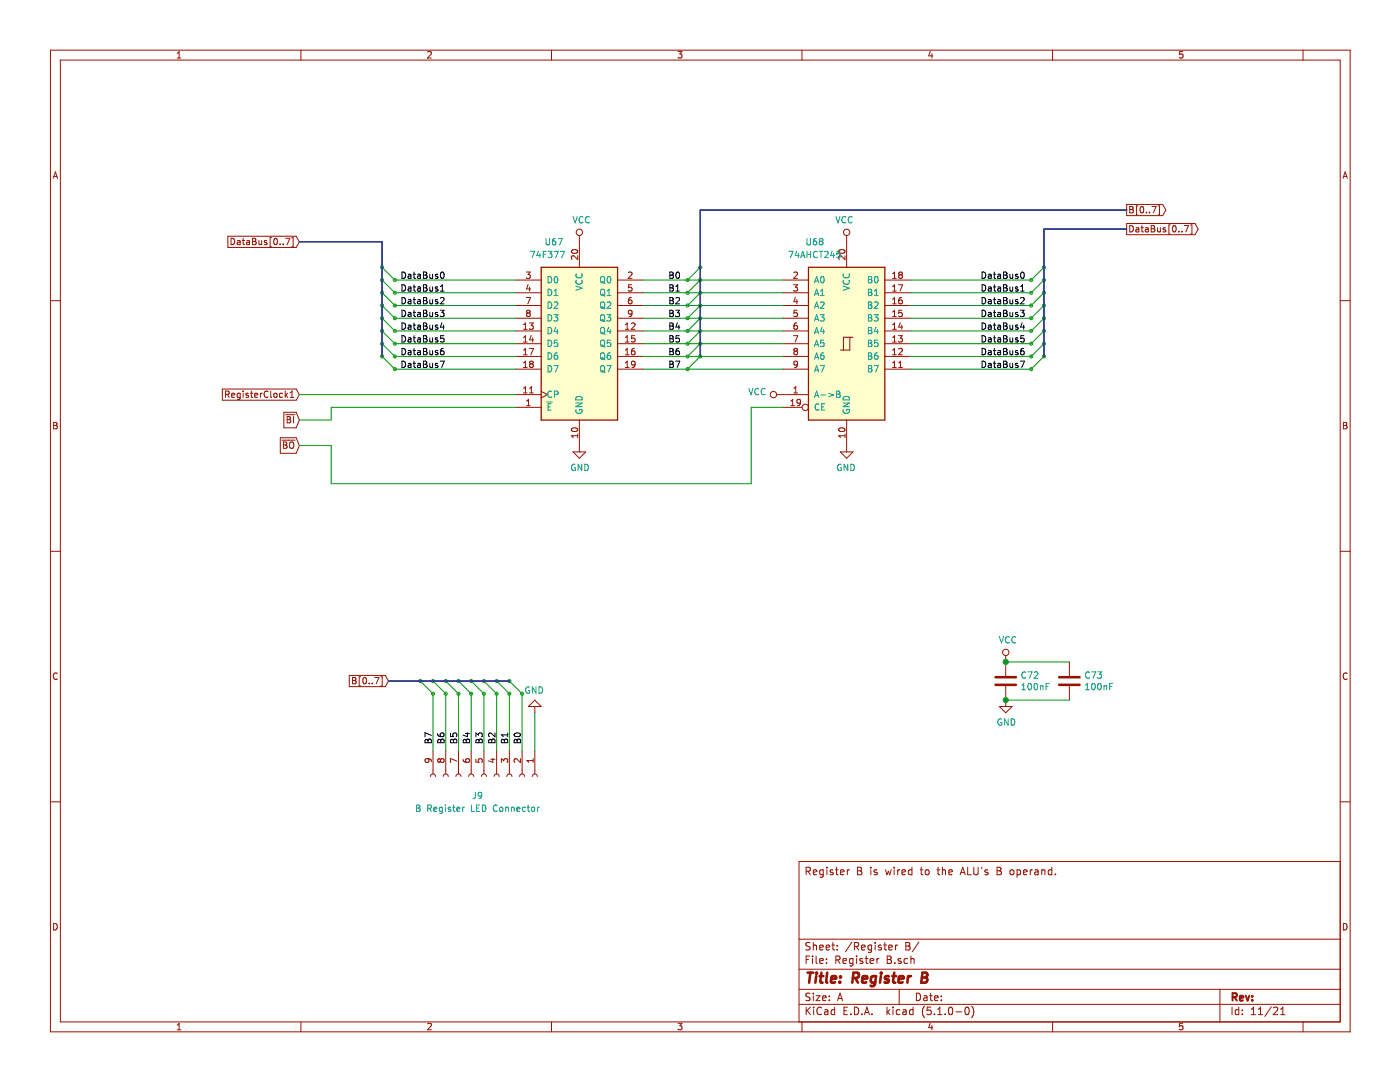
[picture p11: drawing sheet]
<svg xmlns="http://www.w3.org/2000/svg" width="279mm" height="216mm" viewBox="0 0 279 216" stroke-linecap="round" stroke-linejoin="round" font-family="sans-serif">
<g fill="none" stroke="#009300" stroke-width=".2">
<path d="M76.3 55.9l2.5 2.5h24.1M76.3 58.4l2.5 2.6h24.1M76.3 53.3l2.5 2.6h24.1M128.3 58.4h28M128.3 55.9h28M139.8 58.4l-2.6 2.6M139.8 53.3l-2.6 2.6M139.8 55.9l-2.6 2.5M208.3 55.9l-2.5 2.5h-24.1M208.3 58.4l-2.5 2.6h-24.1M208.3 53.3l-2.5 2.6h-24.1M59.7 78.7h43.2"/>
<path d="M76.3 61l2.5 2.5h24.1M76.3 63.5l2.5 2.5h24.1M76.3 66l2.5 2.6h24.1M76.3 68.6l2.5 2.5h24.1M76.3 71.1l2.5 2.6h24.1M128.3 73.7h28M128.3 71.1h28M128.3 68.6h28M128.3 66h28M128.3 63.5h28M128.3 61h28M139.8 61l-2.6 2.5"/>
<path d="M139.8 63.5l-2.6 2.5M139.8 66l-2.6 2.6M139.8 68.6l-2.6 2.5M139.8 71.1l-2.6 2.6M208.3 61l-2.5 2.5h-24.1M208.3 63.5l-2.5 2.5h-24.1M208.3 66l-2.5 2.6h-24.1M208.3 68.6l-2.5 2.5h-24.1M208.3 71.1l-2.5 2.6h-24.1M102.9 81.3h-36.8v2.5h-6.4M156.3 81.3h-6.4v15.2h-83.8v-7.6h-6.4M83.9 135.9l2.5 2.5v11.5"/>
<path d="M86.4 135.9l2.6 2.5v11.5M89 135.9l2.5 2.5v11.5M91.5 135.9l2.5 2.5v11.5M94 135.9l2.6 2.5v11.5M96.6 135.9l2.5 2.5v11.5M99.1 135.9l2.6 2.5v11.5M101.7 135.9l2.5 2.5v11.5M200.7 132.1h12.7M200.7 139.7h12.7M106.7 142.2v7.7"/>
<circle cx="76.3" cy="58.4" r=".3"/>
<circle cx="76.3" cy="55.9" r=".3"/>
<circle cx="76.3" cy="53.3" r=".3"/>
<circle cx="78.8" cy="55.9" r=".3"/>
<circle cx="78.8" cy="58.4" r=".3"/>
<circle cx="137.2" cy="58.4" r=".3"/>
<circle cx="137.2" cy="55.9" r=".3"/>
<circle cx="139.8" cy="58.4" r=".3"/>
<circle cx="139.8" cy="53.3" r=".3"/>
<circle cx="139.8" cy="55.9" r=".3"/>
<circle cx="205.8" cy="58.4" r=".3"/>
<circle cx="205.8" cy="55.9" r=".3"/>
<circle cx="208.3" cy="53.3" r=".3"/>
<circle cx="208.3" cy="55.9" r=".3"/>
<circle cx="208.3" cy="58.4" r=".3"/>
<circle cx="76.3" cy="61" r=".3"/>
<circle cx="76.3" cy="68.6" r=".3"/>
<circle cx="76.3" cy="71.1" r=".3"/>
<circle cx="76.3" cy="63.5" r=".3"/>
<circle cx="76.3" cy="66" r=".3"/>
<circle cx="78.8" cy="61" r=".3"/>
<circle cx="78.8" cy="73.7" r=".3"/>
<circle cx="78.8" cy="63.5" r=".3"/>
<circle cx="78.8" cy="68.6" r=".3"/>
<circle cx="78.8" cy="71.1" r=".3"/>
<circle cx="78.8" cy="66" r=".3"/>
<circle cx="137.2" cy="73.7" r=".3"/>
<circle cx="137.2" cy="71.1" r=".3"/>
<circle cx="137.2" cy="61" r=".3"/>
<circle cx="137.2" cy="63.5" r=".3"/>
<circle cx="137.2" cy="68.6" r=".3"/>
<circle cx="137.2" cy="66" r=".3"/>
<circle cx="139.8" cy="61" r=".3"/>
<circle cx="139.8" cy="63.5" r=".3"/>
<circle cx="139.8" cy="71.1" r=".3"/>
<circle cx="139.8" cy="68.6" r=".3"/>
<circle cx="139.8" cy="66" r=".3"/>
<circle cx="205.8" cy="73.7" r=".3"/>
<circle cx="205.8" cy="68.6" r=".3"/>
<circle cx="205.8" cy="61" r=".3"/>
<circle cx="205.8" cy="63.5" r=".3"/>
<circle cx="205.8" cy="66" r=".3"/>
<circle cx="205.8" cy="71.1" r=".3"/>
<circle cx="208.3" cy="61" r=".3"/>
<circle cx="208.3" cy="66" r=".3"/>
<circle cx="208.3" cy="71.1" r=".3"/>
<circle cx="208.3" cy="63.5" r=".3"/>
<circle cx="208.3" cy="68.6" r=".3"/>
<circle cx="83.9" cy="135.9" r=".3"/>
<circle cx="86.4" cy="135.9" r=".3"/>
<circle cx="86.4" cy="138.4" r=".3"/>
<circle cx="89" cy="135.9" r=".3"/>
<circle cx="89" cy="138.4" r=".3"/>
<circle cx="91.5" cy="138.4" r=".3"/>
<circle cx="91.5" cy="135.9" r=".3"/>
<circle cx="94" cy="135.9" r=".3"/>
<circle cx="94" cy="138.4" r=".3"/>
<circle cx="96.6" cy="135.9" r=".3"/>
<circle cx="96.6" cy="138.4" r=".3"/>
<circle cx="99.1" cy="135.9" r=".3"/>
<circle cx="99.1" cy="138.4" r=".3"/>
<circle cx="101.7" cy="135.9" r=".3"/>
<circle cx="101.7" cy="138.4" r=".3"/>
<circle cx="104.2" cy="138.4" r=".3"/>
</g>
<g fill="none" stroke="#981200" stroke-width=".2">
<path d="M10.1 10h259.3v195.9h-259.3zM12 12h255.5v191.9h-255.5zM35.4 11.6h.7M35.4 10.6l.3-.3v1.3M60.1 10v2M85.3 10.4l.6-.1 .2 .3-.8 1h.8M110.1 10v2M135.3 10.3h.8l-.4 .5 .3 .1v.6l-.1 .1-.6-.1M160.1 10v2M185.7 10.2l-.4 1h.9M186 10.7v.9M210.1 10v2"/>
<path d="M236 10.3h-.6v.6l.2-.1h.4v.7l-.1 .1-.5-.1M260.1 10v2M10.6 35.6l.5-1.3 .4 1.3M10.7 35.2h.7M268 35.6l.5-1.3 .4 1.3M268.1 35.2h.7M10.1 60h1.9M45.5 47.1h13.6l.6 1.2-.6 1.1h-13.6zM46.1 47.5a.64 .64 0 0 1 .7 .7 .64 .64 0 0 1-.7 .6zM47.4 48h.5v.8M47.9 48.3h-.4l-.2 .2 .1 .3h.5M48.3 48h.5"/>
<path d="M48.5 47.5v1.1l.3 .2M49.3 48h.4l.1 .8M49.8 48.3h-.4l-.2 .2 .1 .3h.5M50.4 47.5l.6 .2 .1 .2-.3 .3 .3 .2-.1 .4h-.6zM50.4 48.2h.4M51.7 48v.8l.5-.1M52.2 48v.8M53.2 48h-.3l-.1 .2v.1l.4 .2v.3h-.4M54.2 47.4h-.3v1.9h.3M54.8 47.7l.1-.2a.69 .69 0 0 1 .5 .7 .69 .69 0 0 1-.5 .6l-.3-.5zM55.9 48.7v.1M56.5 48.7v.1"/>
<path d="M57 47.5h.8l-.5 1.3M58.2 47.4h.3v1.9h-.3M102.9 58.4h5.1M102.9 55.9h5.1M105 59.4h.9l-.6 1.2M105 54.3h.8l-.4 .5 .3 .1 .1 .4-.2 .2-.6-.1M105.4 56.8l-.3 .9h.8M105.7 57.3v.8M114.2 49.9a.61 .61 0 0 1 .7-.2 .61 .61 0 0 1 .3 .7 .76 .76 0 0 1-1.2-.3zM115.3 51v.8l-.9-.8-.4 .3 .2 .5M115.6 47v6.3M123.2 58.4h5.1"/>
<path d="M123.2 55.9h5.1M125.4 54.4l.5-.1 .2 .3-.7 .9h.7M126 59.4h-.2a.79 .79 0 0 0-.1 1.2h.3l.1-.5-.2-.3h-.2l-.3 .3M126.1 56.8h-.6l-.1 .6 .5-.1 .2 .3v.3l-.2 .2-.5-.1M156.3 58.4h5M156.3 55.9h5M158.4 56.8h.8l-.5 .5 .4 .1 .1 .5-.3 .2-.5-.1M158.4 54.4l.5-.1 .3 .3-.8 .9h.8M158.7 59.3l-.3 .9h.8M159 59.8v.8M167.5 49.9a.61 .61 0 0 1 .7-.2 .61 .61 0 0 1 .4 .7 .76 .76 0 0 1-1.2-.3zM168.6 51v.8l-.9-.8-.3 .3 .1 .5"/>
<path d="M169 47v6.3M176.6 58.4h5.1M176.6 55.9h5.1M178.1 54.6l.4-.3v1.2M178.1 57.2l.4-.4v1.3M178.1 59.7l.4-.3v1.2M178.1 58.1h.8M178.1 55.5h.8M179.3 56.8h.8l-.5 1.3M179.6 54.8l-.2-.2 .2-.3h.2l.3 .2-.3 .3M179.6 54.8l-.2 .3v.3l.2 .1h.4l.1-.2v-.2l-.3-.3M179.6 54.8h.2"/>
<path d="M180 59.4l-.5 .1-.1 .4v.6l.6 .1 .1-.2-.1-.5-.4-.1-.2 .3M224.8 40.8h7.2l.7 1.1-.7 1.1h-7.2zM224.8 44.6h13.7l.6 1.1-.6 1.1h-13.7zM225.5 41.2h.4l.2 .3-.2 .3 .3 .2-.1 .4-.6 .1zM225.5 45a.64 .64 0 0 1 .7 .6 .64 .64 0 0 1-.7 .7zM225.5 41.8h.4M226.7 45.5h.5l.1 .8M227.1 41.1h-.3v1.8h.3M227.3 45.7l-.4 .1-.2 .2v.2h.6M227.6 41.3l.2-.1a.67 .67 0 0 1 .5 .6 .67 .67 0 0 1-.5 .7l-.3-.5zM227.7 45.4h.5M227.9 45v1.1l.3 .2"/>
<path d="M228.6 45.5h.5l.1 .8M228.8 42.3v.2M229.2 45.7l-.5 .1-.1 .2v.2h.6M229.4 42.3v.2M229.7 45h.5l.2 .3-.2 .3 .3 .2-.2 .5h-.6zM229.7 45.6h.5M229.9 41.2h.8l-.5 1.3M231 45.4l.1 .8h.5M231.1 41.1h.3v1.8h-.3M231.6 45.4v.9M232.6 45.5l-.3-.1-.2 .2 .1 .2 .4 .1v.3h-.5M233.6 44.9h-.3v1.8h.3"/>
<path d="M234.2 45.1l.1-.1a.67 .67 0 0 1 .4 .6 .67 .67 0 0 1-.4 .7 .83 .83 0 0 1-.1-1.2zM235.3 46.2v.1M235.9 46.2v.1M236.4 45h.8l-.5 1.3M237.6 44.9h.3v1.8h-.3M267.5 60h1.9M44.4 77.6h14.7l.6 1.1-.6 1.2h-14.7zM45 78.7l.6-.1 .2-.1-.1-.3-.7-.2v1.3M45.3 78.7l.5 .6M46.2 78.9l.6-.1v-.3h-.4l-.2 .1 .1 .6h.5M47.9 78.5v1l-.2 .2h-.3M47.9 78.5h-.3l-.3 .2 .1 .5h.5"/>
<path d="M48.5 78v.2M48.5 78.5v.8M49.6 78.5h-.3l-.2 .1v.2l.5 .1v.3h-.5M50 78.5h.5M50.2 78v1.1l.3 .2M50.8 78.9l.6-.1v-.3h-.4l-.2 .1 .1 .6h.5M52 78.5v.8M52.3 78.5l-.3 .2M53.5 78.2a.56 .56 0 0 0-.7 0 .56 .56 0 0 0 0 .8l.3 .3 .4-.1M54 78v1.1l.2 .2M54.7 78.6l.2-.1 .4 .1v.5l-.1 .1h-.5zM56.4 78.5h-.4l-.2 .2 .1 .5h.5"/>
<path d="M56.9 78v1.3M57.1 78.8l.3 .5M57.4 78.5l-.5 .4M57.9 79.3h.7M57.9 78.4l.4-.4v1.3M102.9 78.7h5.1M102.9 73.7h5.1M102.9 71.1h5.1M102.9 68.6h5.1M102.9 66h5.1M102.9 63.5h5.1M102.9 61h5.1"/>
<path d="M104.5 78.4h.7M104.5 73.3h.7M104.5 70.8h.7M104.5 68.2h.7M104.5 65.7h.7M104.5 64.8l.4-.4v1.3M104.5 67.3l.4-.3v1.2M104.5 69.9l.4-.4v1.3M104.5 72.4l.4-.3v1.2M104.5 77.5l.4-.4v1.3M105.3 62.5l-.2 .2v.2l.2 .3 .4-.1 .1-.2v-.2l-.2-.2M105.3 62.5l-.2-.3 .2-.3h.3l.2 .3-.2 .3"/>
<path d="M105.3 62.5h.3M105.6 69.5h.9l-.6 1.3M105.6 64.4h.8l-.4 .5 .4 .1v.5l-.2 .2-.6-.1M105.7 78.4h.7M105.7 77.5l.4-.4v1.3M105.9 72.6l-.2 .2v.4l.2 .1h.4l.1-.2v-.3l-.2-.2M105.9 72.6l-.2-.2 .2-.3h.3l.2 .2-.2 .3M105.9 72.6h.3M106 66.9l-.3 .9h.8M106.3 67.4v.8M108 78.1l1.3 .6-1.3 .7M123.2 73.7h5.1"/>
<path d="M123.2 71.1h5.1M123.2 68.6h5.1M123.2 66h5.1M123.2 63.5h5.1M123.2 61h5.1M124.8 73.3h.7M124.8 70.8h.7M124.8 68.2h.7M124.8 65.7h.7M124.8 64.8l.4-.4v1.3M124.8 67.3l.4-.3v1.2M124.8 69.9l.4-.4v1.3"/>
<path d="M124.8 72.4l.4-.3v1.2M126 64.6l.5-.2 .3 .4-.8 .9h.8M126.1 62.5l-.2 .2-.4-.1-.1-.1 .1-.5 .4-.1 .2 .3-.1 .8-.5 .2M126.6 69.5l-.4 .1-.2 .5 .1 .6h.5l.2-.1-.2-.5-.3-.1-.3 .3M126.7 67h-.6l-.1 .6 .5-.1 .3 .2v.3l-.3 .2-.5-.1M126.8 72.6l-.3 .2h-.4l-.1-.2 .1-.5h.4l.2 .1a.84 .84 0 0 1-.3 1.1h-.3M155 78.7h6.3M156.3 73.7h5M156.3 71.1h5M156.3 68.6h5M156.3 66h5M156.3 63.5h5"/>
<path d="M156.3 61h5M158.4 67h.8l-.5 1.2M158.4 78.4h.8M158.4 77.5l.4-.4v1.3M158.7 70.1l-.3 .2v.3l.3 .2 .3-.1 .2-.1v-.3l-.3-.2M158.7 70.1l-.3-.3 .3-.3h.2l.3 .3-.3 .3M158.7 70.1h.2M159 64.4h-.2a.79 .79 0 0 0-.1 1.3h.3l.2-.5-.3-.3h-.2l-.3 .3M159.1 61.9h-.6l-.1 .6 .5-.1 .3 .2v.3l-.3 .3-.5-.2M159.2 72.6l-.3 .2h-.3l-.2-.2 .1-.4 .4-.1 .3 .2-.2 .9-.4 .1M169.6 67.3v2.5h-1.9M170.2 67.3h-1.9v2.5"/>
<path d="M176.6 73.7h5.1M176.6 71.1h5.1M176.6 68.6h5.1M176.6 66h5.1M176.6 63.5h5.1M176.6 61h5.1M178.1 73.3h.8M178.1 62.3l.4-.4v1.3M178.1 64.8l.4-.4v1.3M178.1 67.3l.4-.3v1.2M178.1 69.9l.4-.4v1.3M178.1 72.4l.4-.3v1.2"/>
<path d="M178.1 70.8h.8M178.1 68.2h.8M178.1 65.7h.8M178.1 63.2h.8M178.1 60.6h.8M179.3 67h.8l-.4 .5 .3 .1 .1 .4-.3 .2-.5-.1M179.4 73.3h.7M179.4 72.4l.3-.3v1.2M179.4 69.6l.4-.1 .3 .4-.8 .9h.8M179.7 64.4l-.3 .9h.7M180 64.9v.8M180 61.9h-.6v.6l.4-.1 .3 .2v.3l-.3 .3-.4-.2"/>
<path d="M10.7 84.3h.4l.3 .2-.3 .4 .3 .2-.2 .5h-.5zM10.7 84.9h.4M55.9 87.4h3.2l.6 1.5-.6 1.5h-3.2zM56.3 87.8h2.6M56.6 88.2l.6 .1v.2l-.2 .3 .3 .2-.1 .4-.6 .1zM56.6 88.8h.4M56.6 82.3h2.5l.6 1.5-.6 1.6h-2.5zM57 82.8h1.9M57.3 83.1h.4l.3 .3-.3 .3 .3 .2-.2 .5h-.5zM57.3 83.7h.4M57.8 88.4l.3-.2a.44 .44 0 0 1 .5 .4v.7l-.5 .2-.3-.2zM58.6 83.1v1.3"/>
<path d="M102.9 81.3h5.1M105.1 80.9h.7M105.1 80l.4-.3v1.2M114.2 85.5a.61 .61 0 0 1 .7-.2 .61 .61 0 0 1 .3 .6 .76 .76 0 0 1-1.2-.2zM114.4 90.2h2.5l-1.3 1.2zM115.3 86.9h-1.3l.4 .4M115.3 86.6v.7M115.6 83.8v6.4M156.3 81.3h3.8M157.8 80l.4-.3v1.2M157.8 80.9h.8M159.8 80.2l-.3 .3-.3-.1-.2-.2 .2-.4 .3-.1 .2 .1a.84 .84 0 0 1-.3 1.1h-.2"/>
<path d="M167.5 85.5a.61 .61 0 0 1 .7-.2 .61 .61 0 0 1 .4 .6 .76 .76 0 0 1-1.2-.2zM167.7 90.2h2.5l-1.2 1.2zM168.6 86.6v.7M168.6 86.9h-1.2l.3 .4M169 83.8v6.4M268.1 84.3h.4l.3 .2-.3 .4 .3 .2-.2 .5h-.5zM268.1 84.9h.4M10.1 110h1.9M267.5 110h1.9M11.4 134.4a.62 .62 0 0 0-.8 .4 .62 .62 0 0 0 .6 .8l.2-.1M69.7 134.8h7.2l.6 1.1-.6 1.1h-7.2zM70.4 135.2l.6 .1v.2l-.2 .3 .3 .2-.1 .4h-.6z"/>
<path d="M70.4 135.8h.4M72 135.1h-.3v1.8h.3M72.6 135.3l.1-.1a.69 .69 0 0 1 .4 .6 .69 .69 0 0 1-.4 .6 .83 .83 0 0 1-.1-1.1zM73.7 136.3v.1M74.3 136.3v.1M74.8 135.2h.8l-.5 1.2M76 135.1h.3v1.8h-.3M200.7 130.8v4.1M200.7 136.9v4.1M213.4 132.1v2.8M213.4 136.9v2.8M268.8 134.4a.62 .62 0 0 0-.8 .4 .62 .62 0 0 0 .6 .8l.2-.1"/>
<path d="M10.1 160h1.9M85.4 151.4l.2 .2v.4l-.2 .1-.5-.1-.1-.4 .3-.2 .9 .2 .1 .4M85.9 154.9a.51 .51 0 0 1 .5-.5 .51 .51 0 0 1 .5 .5M86.4 149.9v4.5M87.9 151.6l-.2-.2-.3 .2v.3l.2 .2 .3-.2M87.9 151.6l.2-.2h.3l.2 .2v.4l-.2 .1h-.3l-.2-.2M87.9 151.6v.3M88.4 154.9a.51 .51 0 0 1 .6-.5 .51 .51 0 0 1 .5 .5M89 149.9v4.5M91 154.9a.51 .51 0 0 1 .5-.5 .51 .51 0 0 1 .5 .5M91.2 151.9l-1.3-.6v.9M91.5 149.9v4.5"/>
<path d="M92.4 151.5l.2 .4 .4 .2 .7-.1v-.5l-.2-.1-.5 .1-.1 .4 .3 .2M93.5 154.9a.51 .51 0 0 1 .5-.5 .51 .51 0 0 1 .5 .5M94 149.9v4.5M95 151.5v.5l.6 .1-.1-.5 .2-.2h.3l.2 .2-.1 .5M96.1 154.9a.51 .51 0 0 1 .5-.5 .51 .51 0 0 1 .5 .5M96.6 149.9v4.5M97.9 151.5h.9M98.4 151.3v.8l-.9-.3M98.6 154.9a.51 .51 0 0 1 .5-.5 .51 .51 0 0 1 .5 .5M99.1 149.9v4.5M100.1 152.2v-.8l.4 .4 .2-.3 .4-.1 .2 .2-.1 .6M101.1 154.9a.51 .51 0 0 1 .6-.5 .51 .51 0 0 1 .5 .5"/>
<path d="M101.7 149.9v4.5M103.7 154.9a.51 .51 0 0 1 .5-.5 .51 .51 0 0 1 .5 .5M103.9 151.4v.8l-.9-.8-.4 .2 .1 .5M104.2 149.9v4.5M105.5 141l1.2-1.3 1.3 1.3zM106.2 154.9a.51 .51 0 0 1 .5-.5 .51 .51 0 0 1 .5 .5M106.4 151.4v.7M106.4 151.8h-1.3l.4 .3M106.7 141v1.2M106.7 149.9v4.5M199.4 141h2.6l-1.3 1.2zM267.5 160h1.9"/>
<path d="M160.9 173.8h.7l.1-.2-.1-.5h-.7v1.4M161.2 173.8l.5 .7M162.3 174.1l.7-.2-.1-.3h-.4l-.2 .2 .1 .7h.5M164.3 173.6h-.4l-.3 .2 .1 .6 .2 .1h.4M164.3 173.6l-.1 1.3-.2 .2-.3-.1M165 173.1v.1M165 173.6v.9M166.2 173.6h-.3l-.2 .2v.2l.5 .1v.4h-.5M166.7 173.6h.6M166.9 173.1v1.2l.4 .2M167.7 174.1l.7-.2v-.3h-.4l-.3 .2 .1 .7h.6M169.1 173.6v.9"/>
<path d="M169.5 173.6h-.3l-.1 .2M171.2 173.1h.5l.2 .2v.3l-.2 .2 .2 .1 .1 .4-.3 .2h-.5zM171.2 173.8h.5M173.8 173.1v.1M173.8 173.6v.9M175 173.6a.37 .37 0 0 0-.6 .2l.1 .2 .5 .1 .1 .2-.2 .2h-.5M176.7 173.6l.3 .9 .3-.7 .3 .7 .3-.9M178.4 173.1v.1M178.4 173.6v.9M179.2 173.6v.9M179.6 173.6h-.3l-.1 .2M180 174.1l.7-.2v-.3h-.5l-.2 .2 .1 .7h.6"/>
<path d="M182 173.6h-.4l-.3 .2 .1 .6 .2 .1h.4M182 173.1v1.4M183.6 173.6h.6M183.9 173.1v1.2l.3 .2M184.7 173.7l.2-.1 .4 .1v.7l-.2 .1-.4-.1zM187 173.6h.6M187.2 173.1v1.2l.4 .2M188.1 173.7l.2-.1h.3l.1 .9M188.1 173.1v1.4M189.4 174.1l.7-.2-.1-.3h-.4l-.2 .2v.7h.6M191.6 174.5l.5-1.4 .5 1.4M191.8 174.1h.7"/>
<path d="M193.1 173.1v1.4h.8M194.3 173.1v1.2l.3 .2h.3l.3-.2v-1.2M196 173.1l-.2 .2M197.1 173.6a.37 .37 0 0 0-.5 .2v.2l.5 .1 .1 .2-.2 .2h-.4M199 173.1h.5l.3 .2-.1 .3-.2 .2 .3 .1 .1 .4-.4 .2h-.5zM199 173.8h.5M201.6 173.7l.2-.1 .5 .1v.7l-.2 .1-.5-.1zM203 173.6h.4l.3 .2-.1 .7h-.6M203 173.6v1.5M204.3 174.1l.7-.2-.1-.3h-.4l-.2 .2v.7h.6M205.6 173.6v.9M206.1 173.6l-.5 .2"/>
<path d="M206.6 173.6h.5l.1 .9M207.2 173.9l-.5 .1-.2 .2 .2 .3h.5M207.9 173.7l.2-.1h.4v.9M207.9 173.6v.9M209.9 173.6h-.4l-.3 .2 .1 .6 .2 .1h.4M209.9 173.1v1.4M210.6 174.4v.1M267.5 171.9h-108v32M10.7 184.3a.65 .65 0 0 1 .7 .6 .65 .65 0 0 1-.7 .7zM159.5 197.4h108M159.5 193.4h108M159.5 187.4h108"/>
<path d="M160.9 191.5h.5M161.6 190.8h-.7v1.5M161.7 198.2h-.6l-.3 .3 .1 .3 .7 .3v.4l-.2 .2-.6-.1M161.7 188.1h-.6l-.3 .2 .1 .4 .7 .3v.4l-.2 .2-.6-.1M162.2 190.8v.1M162.2 191.3v1M162.3 188.1v1.5M162.3 198.2v.1M162.3 198.7v1M162.3 188.7l.2-.1h.4v1M162.9 198.7h.8l-.8 1h.8M162.9 190.8v1.2l.2 .3"/>
<path d="M163.6 189.1l.7-.2-.1-.3h-.4l-.2 .2 .1 .7h.5M163.6 191.8l.7-.2-.1-.3h-.4l-.2 .2 .1 .7h.5M164.2 199.2l.7-.2-.1-.2-.4-.1-.2 .2v.7h.6M164.9 189.1l.7-.2-.1-.3h-.4l-.2 .2 .1 .7h.5M165 192.1v.2M165 191.3v.2M165.5 198.8v.1M165.5 199.5v.2M166 188.6h.6M166.2 188.1v1.3l.4 .2M166.8 191.5h.7l.1-.6-.2-.1h-.6v1.5M167.1 189.4v.2"/>
<path d="M167.1 188.6v.2M167.2 199.7l.4-1.5 .6 1.5M167.2 191.5l.4 .8M167.3 199.2h.7M168.2 191.8l.7-.2v-.3h-.5l-.2 .2 .1 .7h.6M170 188l-1.3 1.9M170.2 191.3h-.4l-.3 .2 .1 .6 .2 .2 .4-.1M170.2 191.3v1.2l-.3 .3-.3-.1M170.5 188.8h.7l.2-.2-.1-.4-.2-.1h-.6v1.5M170.9 188.8l.5 .8M170.9 190.8v.1M170.9 191.3v1"/>
<path d="M171.9 189.1l.7-.2v-.3h-.5l-.2 .2 .1 .7h.6M172.1 191.3h-.3l-.2 .2 .1 .2 .4 .1v.4h-.5M172.6 191.3h.6M172.9 190.8v1.2l.3 .3M173.6 191.8l.8-.2-.1-.3h-.4l-.3 .2 .1 .7h.6M173.9 188.6h-.4l-.3 .2 .1 .6 .2 .2 .4-.1M173.9 188.6v1.2l-.3 .3-.3-.1M174.7 188.1v.1M174.7 188.6v1M175 191.3v1M175.4 191.3h-.3l-.1 .2M175.9 188.6a.37 .37 0 0 0-.6 .2l.1 .2 .5 .1v.2l-.2 .3-.4-.1"/>
<path d="M176.4 188.6h.5M176.6 188.1v1.3l.3 .2M177.1 191.5h.5M177.1 190.8h.5l.3 .2-.1 .3-.2 .2 .3 .1v.4l-.2 .3h-.6zM177.4 189.1l.7-.2-.1-.3h-.4l-.2 .2v.7h.6M178.6 192.1v.2M178.7 188.6v1M179.2 188.6l-.5 .2M179.5 197.4v3M179.8 191.3h-.4l-.2 .2 .1 .2 .5 .1v.4h-.6M180.8 188.1h.5l.3 .2-.1 .3-.2 .2h.2l.1 .5-.2 .3h-.6zM180.8 188.8h.5"/>
<path d="M181.1 191.3h-.4l-.3 .2 .1 .6 .2 .2 .4-.1M181.8 191.4l.2-.1h.4v1M181.8 190.8v1.5M182.9 198.2a.75 .75 0 0 1 .8 .7 .75 .75 0 0 1-.8 .8zM183.4 188l-1.3 1.9M184.4 198.8h.5l.1 .9M185 199l-.5 .1-.2 .2 .2 .4 .5-.1M185.5 198.7h.6M185.7 198.2v1.3l.4 .2M186.5 199.2l.7-.2v-.2l-.5-.1-.2 .2 .1 .7h.6M187.9 199.5v.2M187.9 198.8v.1"/>
<path d="M243.5 197.4v6.5M268.1 184.3a.65 .65 0 0 1 .7 .6 .65 .65 0 0 1-.7 .7zM35.4 204.5l.3-.3v1.3M35.4 205.5h.7M60.1 203.9v2M85.3 204.3l.6-.1 .2 .3-.8 1h.8M110.1 203.9v2M135.3 204.2h.8l-.4 .5 .3 .1v.6l-.1 .1-.6-.1M159.5 200.4h108M160.1 203.9v2M160.9 201v1.5M161.1 201.6l.6 .9"/>
<path d="M161.7 201l-.8 .8M162.4 201v.1M162.4 201.5v1M163.9 201.1a.59 .59 0 0 0-.7 0 .59 .59 0 0 0-.2 .7 .56 .56 0 0 0 .3 .6 .56 .56 0 0 0 .6-.1M164.6 201.5h.6v1M165.2 201.8l-.5 .1-.2 .2 .2 .4 .5-.1M166.6 201.5h-.5l-.2 .3v.5l.2 .2 .5-.1M166.6 201v1.5M168.4 201.7h.5M169.1 201h-.7v1.5h.7M169.8 202.3v.2M170.5 201a.76 .76 0 0 1 .9 .7 .76 .76 0 0 1-.9 .8z"/>
<path d="M172 202.3v.2M172.5 202.5l.5-1.5 .5 1.5M172.6 202h.8M174 202.3v.2M177 201v1.5M177.1 201.9l.5 .6M177.6 201.5l-.6 .5M178.2 201v.1M178.2 201.5v1M179.6 201.5h-.4l-.3 .3v.5l.3 .2 .4-.1M180.2 201.5h.6l.1 1M180.9 201.8l-.5 .1-.3 .2 .3 .4 .5-.1"/>
<path d="M182.2 201.5h-.4l-.3 .3 .1 .5 .2 .2 .4-.1M182.2 201v1.5M184.5 200.8a1.71 1.71 0 0 0 0 2.2M185.7 204.1l-.4 1h.9M185.8 201h-.7l-.1 .7 .2-.2 .5 .1 .2 .2-.1 .5-.2 .2-.6-.2M186 204.6v.9M186.5 202.3v.2M187.1 202.5h.9M187.1 201.4l.5-.4v1.5M188.6 202.3v.2M189.4 201.1l.4-.1a.94 .94 0 0 1 0 1.5 .82 .82 0 0 1-.4-1.4zM190.8 201.9h1.1"/>
<path d="M192.8 201h.1a.8 .8 0 0 1 .5 .7 .8 .8 0 0 1-.5 .8 1 1 0 0 1-.1-1.5zM193.9 200.8a1.71 1.71 0 0 1 0 2.2M210.1 203.9v2M236 204.2h-.6v.6l.2-.1h.4v.7l-.1 .1-.5-.1M245.9 201v1.5M247.2 201.5h-.4l-.3 .3 .1 .6h.6M247.2 201v1.5M247.9 202.3v.2M247.9 201.5v.2M249.7 202.5h.9M249.7 201.4l.4-.4v1.5M251.1 202.5h.9"/>
<path d="M251.1 201.4l.5-.4v1.5M253.7 200.9l-1.3 1.9M254.1 201.1l.6-.1 .3 .4-.9 1.1h.9M255.6 202.5h.8M255.6 201.4l.4-.4v1.5M260.1 203.9v2"/>
<circle cx="115.6" cy="46.4" r=".64"/>
<circle cx="169" cy="46.4" r=".64"/>
<circle cx="154.4" cy="78.7" r=".64"/>
<circle cx="160.7" cy="81.3" r=".64"/>
<circle cx="200.7" cy="130.2" r=".64"/>
</g>
<g fill="none" stroke="#000" stroke-width=".2">
<path d="M80.2 56.8a.64 .64 0 0 1 .8 .7 .64 .64 0 0 1-.8 .6zM80.2 59.4a.64 .64 0 0 1 .8 .6 .64 .64 0 0 1-.8 .6zM80.2 54.3a.64 .64 0 0 1 .8 .6 .64 .64 0 0 1-.8 .6zM81.5 57.3h.5v.8M81.5 59.8h.5v.8M81.5 54.8h.5v.7M82 57.6h-.4l-.2 .2 .1 .2h.5M82 55l-.4 .1-.2 .1 .1 .3h.5M82.5 57.3h.4M82.5 59.8h.4M82.5 54.7h.4M82.6 56.8v1.1l.3 .2"/>
<path d="M82.6 59.4v1.1l.3 .1M82.6 54.3v1.1l.3 .1M83.4 57.3h.5v.8M83.4 59.8h.5v.8M83.4 54.8h.5v.7M83.9 57.6l-.6 .2 .1 .2h.5M83.9 55l-.6 .2 .1 .3h.5M84.5 56.8l.6 .1 .1 .3-.3 .2 .3 .3-.1 .3-.6 .1zM84.5 57.4h.4M84.5 59.4l.6 .1 .1 .2-.3 .3 .3 .2-.1 .4h-.6zM84.5 60h.4M84.5 54.3l.6 .1 .1 .2-.3 .3 .3 .2-.1 .4h-.6z"/>
<path d="M84.5 54.9h.4M85.8 57.3v.7h.5M85.8 59.8v.8l.5-.1M85.8 54.7v.8l.5-.1M86.3 54.7v.8M86.3 57.3v.8M86.3 59.8v.8M87.4 57.3h-.3l-.2 .1v.2l.5 .1v.3h-.5M87.4 59.8h-.3l-.2 .2v.1l.5 .2v.3h-.5M87.4 54.8l-.3-.1-.2 .2v.2l.5 .1v.3h-.5M87.9 58.1h.7M87.9 59.5l.5-.1 .2 .3-.8 .9h.8"/>
<path d="M87.9 57.2l.4-.4v1.3M88 54.4l.2-.1a.67 .67 0 0 1 .4 .6 .67 .67 0 0 1-.4 .6l-.3-.4zM133.7 56.8l.6 .1v.4l-.2 .1 .3 .3-.1 .3-.6 .1zM133.7 57.4h.4M133.7 59.4l.6 .1v.3l-.2 .2 .3 .2-.1 .4h-.6zM133.7 60h.4M133.7 54.3l.6 .1v.4l-.2 .1 .3 .2-.1 .4h-.6zM133.7 54.9h.4M134.9 58.1h.7M134.9 59.5l.5-.1 .2 .3-.8 .9h.8M134.9 57.2l.4-.4v1.3M135 54.4l.2-.1a.67 .67 0 0 1 .4 .6 .67 .67 0 0 1-.4 .6l-.3-.4z"/>
<path d="M196 54.3a.64 .64 0 0 1 .7 .6 .64 .64 0 0 1-.7 .6zM196 56.8a.64 .64 0 0 1 .7 .7 .64 .64 0 0 1-.7 .6zM196 59.4a.64 .64 0 0 1 .7 .6 .64 .64 0 0 1-.7 .6zM197.3 54.8h.4l.1 .7M197.3 57.3h.4l.1 .8M197.3 59.8h.4l.1 .8M197.8 57.6h-.4l-.2 .2 .1 .2h.5M197.8 55l-.4 .1-.2 .1 .1 .3h.5M198.3 57.3h.4M198.3 59.8h.4M198.3 54.7h.4M198.4 56.8v1.1l.3 .2"/>
<path d="M198.4 54.3v1.1l.3 .1M198.4 59.4v1.1l.3 .1M199.1 57.3h.5l.1 .8M199.1 54.8h.5l.1 .7M199.1 59.8h.5l.1 .8M199.7 57.6h-.4l-.2 .2v.2h.6M199.7 55l-.4 .1-.2 .1v.3h.6M200.3 56.8h.4l.3 .3-.3 .3 .3 .3-.2 .4h-.5zM200.3 54.3h.4l.3 .2-.3 .4 .3 .2-.2 .4h-.5zM200.3 59.4h.4l.3 .2-.3 .4 .3 .2-.2 .4h-.5zM200.3 57.4h.4M200.3 60h.4"/>
<path d="M200.3 54.9h.4M201.6 57.3v.7h.5M201.6 54.7v.8l.5-.1M201.6 59.8v.8l.5-.1M202.1 54.7v.8M202.1 57.3v.8M202.1 59.8v.8M203.1 57.3h-.3l-.2 .1 .1 .2 .4 .1v.3h-.5M203.1 54.8l-.3-.1-.2 .2 .1 .2 .4 .1v.3h-.5M203.1 59.8h-.3l-.2 .2 .1 .1 .4 .2v.3h-.5M203.7 58.1h.7M203.7 57.2l.3-.4v1.3"/>
<path d="M203.7 59.5l.5-.1 .2 .3-.8 .9h.8M203.8 54.4l.2-.1a.69 .69 0 0 1 .4 .6 .69 .69 0 0 1-.4 .6l-.3-.4zM80.2 61.9a.64 .64 0 0 1 .8 .6 .64 .64 0 0 1-.8 .7zM80.2 64.4a.64 .64 0 0 1 .8 .7 .64 .64 0 0 1-.8 .6zM80.2 67a.64 .64 0 0 1 .8 .6 .64 .64 0 0 1-.8 .6zM80.2 69.5a.64 .64 0 0 1 .8 .7 .64 .64 0 0 1-.8 .6zM80.2 72.1a.64 .64 0 0 1 .8 .6 .64 .64 0 0 1-.8 .6zM81.5 62.4h.5v.8M81.5 64.9h.5v.8M81.5 67.5h.5v.7M81.5 70h.5v.8M81.5 72.5h.5v.8"/>
<path d="M82 60.1h-.4l-.2 .2 .1 .3h.5M82 62.6l-.4 .1-.2 .2 .1 .2h.5M82 65.2h-.4l-.2 .2 .1 .3h.5M82 67.7l-.4 .1-.2 .1 .1 .3h.5M82 70.3h-.4l-.2 .2 .1 .2h.5M82 72.8h-.4l-.2 .2 .1 .3h.5M82.5 62.3h.4M82.5 64.9h.4M82.5 67.4h.4M82.5 70h.4M82.5 72.5h.4M82.6 61.9v1.1l.3 .2"/>
<path d="M82.6 64.4v1.1l.3 .2M82.6 67v1.1l.3 .1M82.6 69.5v1.1l.3 .2M82.6 72.1v1.1l.3 .1M83.4 62.4h.5v.8M83.4 64.9h.5v.8M83.4 67.5h.5v.7M83.4 70h.5v.8M83.4 72.5h.5v.8M83.9 60.1l-.6 .2 .1 .3h.5M83.9 62.6l-.6 .3 .1 .2h.5M83.9 65.2l-.6 .2 .1 .3h.5"/>
<path d="M83.9 67.7l-.6 .2 .1 .3h.5M83.9 70.3l-.6 .2 .1 .2h.5M83.9 72.8l-.6 .2 .1 .3h.5M84.5 61.9l.6 .1 .1 .3-.3 .2 .3 .2-.1 .4-.6 .1zM84.5 62.5h.4M84.5 64.4l.6 .2 .1 .2-.3 .2 .3 .3-.1 .4h-.6zM84.5 65h.4M84.5 67l.6 .1 .1 .2-.3 .3 .3 .2-.1 .4h-.6zM84.5 67.6h.4M84.5 69.5l.6 .1 .1 .3-.3 .2 .3 .3-.1 .3-.6 .1zM84.5 70.1h.4M84.5 72.1l.6 .1 .1 .2-.3 .3 .3 .2-.1 .4h-.6z"/>
<path d="M84.5 72.7h.4M85.8 62.3v.8l.5-.1M85.8 64.9v.8l.5-.1M85.8 67.4v.8l.5-.1M85.8 70v.7h.5M85.8 72.5v.8l.5-.1M86.3 62.3v.9M86.3 64.9v.8M86.3 67.4v.8M86.3 70v.8M86.3 72.5v.8M87.4 62.4l-.3-.1-.2 .2v.2l.5 .1v.3h-.5"/>
<path d="M87.4 64.9h-.3l-.2 .1v.2l.5 .2v.3h-.5M87.4 67.5l-.3-.1-.2 .2v.2l.5 .1v.3h-.5M87.4 70h-.3l-.2 .1v.2l.5 .1v.3h-.5M87.4 72.5h-.3l-.2 .2v.1l.5 .2v.3h-.5M87.8 61.9h.8l-.4 .5 .4 .1v.5l-.2 .2-.6-.2M87.8 72.1h.9l-.6 1.2M88.2 64.4l-.3 .9h.8M88.5 69.5h-.2a.79 .79 0 0 0-.2 1.3l.5-.1v-.6l-.5-.1-.2 .3M88.5 64.9v.8M88.6 67h-.6l-.1 .6 .2-.1 .5 .1v.5l-.2 .1-.5-.1M133.7 61.9l.6 .1v.4l-.2 .1 .3 .2-.1 .4-.6 .1zM133.7 62.5h.4"/>
<path d="M133.7 64.4l.6 .2v.3l-.2 .1 .3 .3-.1 .4h-.6zM133.7 65h.4M133.7 67l.6 .1v.4l-.2 .1 .3 .2-.1 .4h-.6zM133.7 67.6h.4M133.7 69.5l.6 .1v.4l-.2 .1 .3 .3-.1 .3-.6 .1zM133.7 70.1h.4M133.7 72.1l.6 .1v.3l-.2 .2 .3 .2-.1 .4h-.6zM133.7 72.7h.4M134.8 61.9h.8l-.4 .5 .4 .1v.5l-.2 .2-.6-.2M134.8 72.1h.9l-.6 1.2M135.2 64.4l-.3 .9h.8M135.5 69.5h-.2a.79 .79 0 0 0-.2 1.3l.5-.1v-.6l-.5-.1-.2 .3"/>
<path d="M135.5 64.9v.8M135.6 67h-.6l-.1 .6 .2-.1 .5 .1v.5l-.2 .1-.5-.1M196 61.9a.64 .64 0 0 1 .7 .6 .64 .64 0 0 1-.7 .7zM196 64.4a.64 .64 0 0 1 .7 .7 .64 .64 0 0 1-.7 .6zM196 67a.64 .64 0 0 1 .7 .6 .64 .64 0 0 1-.7 .6zM196 69.5a.64 .64 0 0 1 .7 .7 .64 .64 0 0 1-.7 .6zM196 72.1a.64 .64 0 0 1 .7 .6 .64 .64 0 0 1-.7 .6zM197.3 62.4h.4l.1 .8M197.3 64.9h.4l.1 .8M197.3 67.5h.4l.1 .7M197.3 70h.4l.1 .8M197.3 72.5h.4l.1 .8"/>
<path d="M197.8 60.1h-.4l-.2 .2 .1 .3h.5M197.8 62.6l-.4 .1-.2 .2 .1 .2h.5M197.8 65.2h-.4l-.2 .2 .1 .3h.5M197.8 67.7l-.4 .1-.2 .1 .1 .3h.5M197.8 70.3h-.4l-.2 .2 .1 .2h.5M197.8 72.8h-.4l-.2 .2 .1 .3h.5M198.3 62.3h.4M198.3 64.9h.4M198.3 67.4h.4M198.3 70h.4M198.3 72.5h.4M198.4 61.9v1.1l.3 .2"/>
<path d="M198.4 64.4v1.1l.3 .2M198.4 67v1.1l.3 .1M198.4 69.5v1.1l.3 .2M198.4 72.1v1.1l.3 .1M199.1 62.4h.5l.1 .8M199.1 64.9h.5l.1 .8M199.1 67.5h.5l.1 .7M199.1 70h.5l.1 .8M199.1 72.5h.5l.1 .8M199.7 60.1h-.4l-.2 .2v.3h.6M199.7 62.6l-.4 .1-.2 .2v.2h.6M199.7 65.2h-.4l-.2 .2v.3h.6"/>
<path d="M199.7 67.7l-.4 .1-.2 .1v.3h.6M199.7 70.3h-.4l-.2 .2v.2h.6M199.7 72.8h-.4l-.2 .2v.3h.6M200.3 61.9h.4l.3 .3-.3 .3 .3 .2-.2 .5h-.5zM200.3 64.4h.4l.3 .3-.3 .3 .3 .3-.2 .4h-.5zM200.3 67h.4l.3 .2-.3 .4 .3 .2-.2 .4h-.5zM200.3 69.5h.4l.3 .3-.3 .3 .3 .3-.2 .4h-.5zM200.3 72.1h.4l.3 .2-.3 .4 .3 .2-.2 .4h-.5zM200.3 62.5h.4M200.3 65h.4M200.3 67.6h.4M200.3 70.1h.4"/>
<path d="M200.3 72.7h.4M201.6 62.3v.8l.5-.1M201.6 64.9v.8l.5-.1M201.6 67.4v.8l.5-.1M201.6 70v.7h.5M201.6 72.5v.8l.5-.1M202.1 62.3v.9M202.1 64.9v.8M202.1 67.4v.8M202.1 70v.8M202.1 72.5v.8M203.1 67.5l-.3-.1-.2 .2 .1 .2 .4 .1v.3h-.5"/>
<path d="M203.1 62.4l-.3-.1-.2 .2 .1 .2 .4 .1v.3h-.5M203.1 64.9h-.3l-.2 .1 .1 .2 .4 .2v.3h-.5M203.1 70h-.3l-.2 .1 .1 .2 .4 .1v.3h-.5M203.1 72.5h-.3l-.2 .2 .1 .1 .4 .2v.3h-.5M203.6 61.9h.8l-.4 .5 .3 .1v.6l-.5 .1-.2-.2M203.6 72.1h.9l-.6 1.2M204 64.4l-.3 .9h.8M204.3 69.5l-.4 .1a.87 .87 0 0 0 0 1.2l.4-.1v-.6l-.4-.1-.2 .3M204.3 64.9v.8M204.3 67h-.6v.6l.2-.1h.4v.6l-.1 .1-.5-.1M84.9 147.6l.3-.1 .2 .3 .3-.3h.3l.1 .7h-1.3zM85.4 147.8v.4"/>
<path d="M86.1 146.7l-1.3-.5v.8M87.4 146.4l.1 .4 .4 .2 .6-.1 .1-.5-.2-.1-.5 .1-.1 .3 .3 .3M87.5 147.6l.2-.1 .3 .3 .2-.3h.3l.1 .7h-1.2zM88 147.8v.4M89.9 146.3v.6l.6 .1-.1-.5 .2-.2h.3l.3 .2-.2 .5M90 147.7l.3-.2 .2 .3 .1-.3h.3l.3 .2v.5h-1.3zM90.5 147.8v.4M92.5 147.7l.3-.2 .2 .3 .2-.3h.3l.2 .2v.5h-1.3zM92.9 146.4h.8M93 147.8v.4M93.3 146.2v.8l-.9-.3M95 147v-.7l.5 .4 .1-.4h.4l.2 .2-.1 .5"/>
<path d="M95.1 147.6l.2-.1 .3 .3 .2-.3h.3l.1 .7h-1.2zM95.6 147.8v.4M97.6 147.6l.3-.1 .2 .3 .3-.3h.3l.1 .7h-1.3zM98.1 147.8v.4M98.8 146.3v.7l-.9-.7-.4 .2 .1 .5M100.1 147.7l.3-.2 .3 .3 .1-.3h.3l.2 .2v.5h-1.2zM100.7 147.8v.4M101.3 146.3v.7M101.3 146.6h-1.2l.3 .4M102.7 147.7l.3-.2 .2 .3 .1-.3h.3l.3 .2v.5h-1.3zM102.7 146.4a.61 .61 0 0 1 .7-.2 .61 .61 0 0 1 .4 .6 .76 .76 0 0 1-1.2-.2zM103.2 147.8v.4"/>
</g>
<g fill="none" stroke="#981200" stroke-width=".51">
<path d="M198.7 136.7h4M198.7 135.1h4M211.4 136.7h4M211.4 135.1h4M161.2 194.1h1.1M161.7 194.1l-.2 2M162.9 194.8l-.2 1.3M163 194.1l-.1 .2M163 194.1l.1 .1-.2 .1M163.6 194.8h.7M163.9 194.1l-.2 1.7 .1 .2 .4 .1M165.1 194.1l-.2 1.7 .2 .3"/>
<path d="M165.9 195.4l1-.2-.1-.4h-.8l-.2 1 .3 .3 .6-.1M167.6 195.9v.2M167.7 194.8l.1 .1-.1 .1M167.7 194.8v.2M170.2 195.1l1-.1a.54 .54 0 0 0 .2-.5 .54 .54 0 0 0-.3-.4h-.8l-.2 2M170.7 195.1l.5 1M172.1 195.4l1-.2-.1-.4h-.6l-.3 .2v1l.2 .1 .6-.1M174.8 194.8h-.5l-.4 .1-.1 .8 .3 .4 .6-.1M174.8 194.8l-.3 1.8a.53 .53 0 0 1-.8 .1M175.8 194.8l-.2 1.3M175.9 194.1l-.1 .2M177.4 194.8a.49 .49 0 0 0-.8 .3l.3 .3 .4 .1 .1 .2-.3 .4-.6-.1"/>
<path d="M178.1 194.8h.7M178.5 194.1l-.3 1.7 .1 .2 .4 .1M179.3 195.4l1-.2v-.4h-.6l-.3 .2v1l.1 .1 .6-.1M181.2 194.8l-.1 1.3M181.8 194.8h-.4l-.2 .3M184 195h.6M184.1 194.1l.8 .1a.51 .51 0 0 1 .2 .5 .51 .51 0 0 1-.5 .3l.3 .1a.56 .56 0 0 1-.3 1h-.7z"/>
</g>
<g fill="none" stroke="#009596" stroke-width=".2">
<path d="M105.9 50.1h.8l-.5 1.3M107.4 50.1l-.3 .9h.8M107.8 50.6v.8M108.4 50.7h.4M109 47.6v1l.2 .3h.3l.2-.3v-1M109 50.1h-.6v1.3M109.4 57.7a.64 .64 0 0 1 .7 .6 .64 .64 0 0 1-.7 .7zM109.4 55.2a.64 .64 0 0 1 .7 .6 .64 .64 0 0 1-.7 .6zM109.4 50.1h.8l-.4 .5 .3 .1v.6l-.2 .1-.5-.1M110.6 59h.7M110.6 50.1h.8l-.5 1.3M110.6 58.1l.4-.4v1.3"/>
<path d="M110.7 55.3l.2-.1a.67 .67 0 0 1 .5 .6 .67 .67 0 0 1-.5 .6l-.3-.4zM110.8 47.6l-.3 .1a.87 .87 0 0 0 0 1.2l.4-.2v-.5l-.4-.1-.3 .2M111.4 47.6h.8l-.5 1.3M111.8 50.1h.9l-.6 1.3M114.4 43.2l.4 1.3 .4-1.3M114.9 57.1l1.3 .4-1.3 .4M115 55.9a.56 .56 0 0 0 .6 .8 .56 .56 0 0 0 .5-.8M115 54.7a.56 .56 0 0 0 .6 .8 .56 .56 0 0 0 .5-.8M116.3 43.3a.56 .56 0 0 0-.8 .5 .56 .56 0 0 0 .8 .5M117.6 43.3a.56 .56 0 0 0-.8 .5 .56 .56 0 0 0 .8 .5M119.9 57.9l.2-.2a.44 .44 0 0 1 .6 .4l-.1 .7-.5 .2-.2-.2zM119.9 55.3l.2-.1a.44 .44 0 0 1 .6 .4l-.1 .7-.5 .1-.2-.1z"/>
<path d="M120.1 56.1l.7 .5M120.1 58.7l.7 .4M121.2 59h.7M121.2 58.1l.3-.4v1.3M121.3 55.3l.2-.1a.67 .67 0 0 1 .4 .6 .67 .67 0 0 1-.4 .6l-.3-.4zM157.4 50.1h.9l-.6 1.3M159 50.1l-.3 .9h.8M159.3 50.6v.8M159.8 51.4l.4-1.3 .4 1.3M159.9 51.1h.6M161 47.6v1l.3 .3h.2l.3-.3v-1M161.1 50.1v1.3"/>
<path d="M161.1 50.7h.7M161.8 50.1v1.3M162.5 56.4l.5-1.2 .4 1.2M162.5 59l.5-1.3 .4 1.3M162.7 56.1h.6M162.7 58.6h.6M162.9 47.6l-.4 .1a.87 .87 0 0 0 0 1.2l.5-.2v-.5l-.5-.1-.2 .2M163.1 50.3a.6 .6 0 0 0-.8 .4 .6 .6 0 0 0 .6 .7l.2-.1M163.5 50.1h.7M163.8 59h.7M163.8 58.1l.3-.4v1.3M163.8 48.2l-.3 .2v.2l.3 .3 .3-.1 .1-.2v-.2l-.2-.2"/>
<path d="M163.8 48.2l-.3-.3 .3-.3h.2l.2 .3-.2 .3M163.8 48.2h.2M163.8 50.1v1.3M163.9 55.3l.2-.1a.69 .69 0 0 1 .4 .6 .69 .69 0 0 1-.4 .6l-.3-.4zM164.6 50.3l.5-.2 .2 .4-.8 .9h.8M166.1 50.1l-.3 .9h.8M166.4 50.6v.8M166.8 43.2l.4 1.3 .4-1.3M167.6 50.1h-.5l-.1 .6 .5-.1 .2 .3v.3l-.2 .2-.5-.1M168.3 57.1l1.2 .4-1.2 .4M168.4 54.7a.56 .56 0 0 0 .5 .8 .56 .56 0 0 0 .5-.8M168.4 55.9a.56 .56 0 0 0 .5 .8 .56 .56 0 0 0 .5-.8"/>
<path d="M168.8 43.3a.56 .56 0 0 0-.8 .5 .56 .56 0 0 0 .8 .5M170.1 43.3a.56 .56 0 0 0-.8 .5 .56 .56 0 0 0 .8 .5M173.3 55.2l.6 .1v.4l-.2 .1 .3 .2-.1 .4h-.6zM173.3 57.7l.6 .1v.4l-.2 .1 .3 .2-.1 .4-.6 .1zM173.3 58.3h.4M173.3 55.8h.4M174.5 59h.7M174.5 58.1l.4-.4v1.3M174.6 55.3l.2-.1a.67 .67 0 0 1 .5 .6 .67 .67 0 0 1-.5 .6l-.3-.4zM109.4 72.9a.64 .64 0 0 1 .7 .7 .64 .64 0 0 1-.7 .6zM109.4 70.4a.64 .64 0 0 1 .7 .6 .64 .64 0 0 1-.7 .7zM109.4 67.9a.64 .64 0 0 1 .7 .6 .64 .64 0 0 1-.7 .6z"/>
<path d="M109.4 65.3a.64 .64 0 0 1 .7 .7 .64 .64 0 0 1-.7 .6zM109.4 62.8a.64 .64 0 0 1 .7 .6 .64 .64 0 0 1-.7 .7zM109.4 60.2a.64 .64 0 0 1 .7 .7 .64 .64 0 0 1-.7 .6zM110.1 78.2a.56 .56 0 0 0-.8 .5 .56 .56 0 0 0 .8 .5M110.5 72.9h.9l-.5 1.3M110.5 62.8h.8l-.4 .5 .4 .1v.4l-.2 .3-.6-.2M110.6 60.4l.5-.2 .2 .4-.8 .9h.8M110.6 78.7l.7-.1v-.4l-.7-.2v1.3M110.9 65.3l-.3 .9h.8M111.2 70.4l-.4 .1-.2 .5v.6h.6l.1-.1-.1-.5-.3-.1-.3 .2M111.2 65.8v.8M111.3 67.9h-.7v.6l.5-.1 .2 .2v.3l-.2 .2-.5-.1"/>
<path d="M115.1 79.2a.67 .67 0 0 1 .7-.1 .67 .67 0 0 1 .4 .7h-1.3zM119.9 60.4l.2-.2a.44 .44 0 0 1 .6 .5l-.1 .6-.5 .2-.2-.2zM119.9 73.1l.2-.2a.44 .44 0 0 1 .6 .5l-.1 .6-.5 .2-.2-.2zM119.9 70.6l.2-.2a.44 .44 0 0 1 .6 .4l-.1 .7-.5 .2-.2-.2zM119.9 68l.2-.1a.44 .44 0 0 1 .6 .4l-.1 .7-.5 .1-.2-.1zM119.9 65.5l.2-.2a.44 .44 0 0 1 .6 .5l-.1 .6-.5 .2-.2-.2zM119.9 63l.2-.2a.44 .44 0 0 1 .6 .4l-.1 .7-.5 .2-.2-.2zM120.1 66.3l.7 .4M120.1 68.8l.7 .5M120.1 71.4l.7 .4M120.1 73.9l.7 .4M120.1 61.2l.7 .4"/>
<path d="M120.1 63.8l.7 .4M121.1 72.9h.9l-.6 1.3M121.1 62.8h.8l-.4 .5 .3 .1v.5l-.2 .2-.5-.2M121.2 60.4l.4-.2 .3 .4-.8 .9h.8M121.5 65.3l-.3 .9h.8M121.8 70.4h-.3a.79 .79 0 0 0-.1 1.3l.4-.1v-.6l-.4-.1-.2 .2M121.8 65.8v.8M121.8 67.9h-.6v.6l.2-.1 .4 .1v.5l-.2 .1-.4-.1M149.4 77.5l.5 1.3 .4-1.3M151.4 77.6a.56 .56 0 0 0-.8 .5 .56 .56 0 0 0 .8 .5M152.7 77.6a.56 .56 0 0 0-.8 .5 .56 .56 0 0 0 .8 .5M162.5 79.3l.5-1.3 .4 1.3"/>
<path d="M162.5 61.5l.5-1.3 .4 1.3M162.5 64.1l.5-1.3 .4 1.3M162.5 66.6l.5-1.3 .4 1.3M162.5 69.1l.5-1.2 .4 1.2M162.5 71.7l.5-1.3 .4 1.3M162.5 74.2l.5-1.3 .4 1.3M162.7 78.9h.6M162.7 61.2h.6M162.7 63.7h.6M162.7 66.2h.6M162.7 68.8h.6M162.7 71.3h.6"/>
<path d="M162.7 73.9h.6M163.7 72.9h.8l-.5 1.3M163.7 62.8h.8l-.4 .5 .3 .1v.6l-.5 .1-.2-.2M163.8 60.4l.4-.2 .3 .4-.8 .9h.8M163.8 78.8h1M164.1 65.3l-.3 .9h.7M164.4 70.4l-.4 .1a.87 .87 0 0 0 0 1.2l.4-.1v-.6l-.4-.1-.2 .2M164.4 65.8v.8M164.4 67.9h-.6v.6l.1-.1h.5v.6l-.2 .1-.4-.1M165.4 78.5l1 .3-1 .4M167 78l.6 .2v.2l-.2 .2 .3 .3-.1 .3-.6 .1zM167 78.6h.4"/>
<path d="M168.4 79.2a.67 .67 0 0 1 .8-.1 .67 .67 0 0 1 .3 .7h-1.2zM173.3 72.9l.6 .2v.3l-.2 .2 .3 .2-.1 .4h-.6zM173.3 60.2l.6 .2v.3l-.2 .2 .3 .2-.1 .4h-.6zM173.3 62.8l.6 .1v.4l-.2 .1 .3 .2-.1 .4-.6 .1zM173.3 65.3l.6 .2v.3l-.2 .1 .3 .3-.1 .3-.6 .1zM173.3 67.9l.6 .1v.4l-.2 .1 .3 .2-.1 .4h-.6zM173.3 70.4l.6 .1v.4l-.2 .1 .3 .2-.1 .4-.6 .1zM173.3 73.6h.4M173.3 71h.4M173.3 68.5h.4M173.3 65.9h.4M173.3 63.4h.4"/>
<path d="M173.3 60.9h.4M174.5 72.9h.8l-.5 1.3M174.5 62.8h.7l-.4 .5 .4 .1v.5l-.2 .2-.5-.2M174.5 60.4l.5-.2 .2 .4-.7 .9h.7M174.8 65.3l-.3 .9h.8M175.1 70.4h-.2a.79 .79 0 0 0-.1 1.3l.4-.1v-.6l-.4-.1-.3 .2M175.1 65.8v.8M175.2 67.9h-.6l-.1 .6 .2-.1 .5 .1v.5l-.2 .1-.5-.1M109.1 80.2h1.1M109.4 81.2h.4M110 80.6h-.6v1.2h.6M114.8 92.7a.59 .59 0 0 0-.8 .6 .59 .59 0 0 0 .8 .6v-.5h-.2"/>
<path d="M114.9 80.4h1.3l-1.3 .8h1.3M115 81.7a.59 .59 0 0 0 .6 .8 .59 .59 0 0 0 .5-.8h-.4v.2M116.1 92.6v1.3l-.7-1.3v1.3M116.7 92.6a.64 .64 0 0 1 .7 .7 .64 .64 0 0 1-.7 .6zM163.5 80.7a.56 .56 0 0 0-.8 .5 .56 .56 0 0 0 .8 .5M164 81.2h.4M164.6 80.6h-.6v1.2h.6M167.8 92.7a.59 .59 0 0 0-.7 .6 .59 .59 0 0 0 .7 .6l.1-.5h-.2M168.3 80.4h1.2l-1.2 .8h1.2M168.3 81.7a.59 .59 0 0 0 .6 .8 .59 .59 0 0 0 .6-.8h-.5v.2M169.2 92.6v1.3l-.7-1.3v1.3M169.8 92.6a.64 .64 0 0 1 .7 .7 .64 .64 0 0 1-.7 .6z"/>
<path d="M105.6 137.1a.59 .59 0 0 0-.7 .6 .59 .59 0 0 0 .7 .6l.1-.5h-.3M107 137.1v1.2l-.8-1.2v1.2M107.6 137.1a.64 .64 0 0 1 .7 .6 .64 .64 0 0 1-.7 .6zM199.4 127l.5 1.3 .4-1.3M201.4 127.2a.56 .56 0 0 0-.8 .5 .56 .56 0 0 0 .8 .5M202.7 127.2a.56 .56 0 0 0-.8 .5 .56 .56 0 0 0 .8 .5M203.9 137.6h.8M203.9 136.7l.4-.3v1.2M204.7 134.2a.56 .56 0 0 0-.8 .5 .56 .56 0 0 0 .8 .5M205.1 134.1h.9l-.6 1.2M205.3 136.5l.1-.1a.67 .67 0 0 1 .5 .6 .67 .67 0 0 1-.5 .6l-.3-.4zM206.4 134.2l.5-.1 .2 .3-.7 .9h.7"/>
<path d="M206.5 136.5l.2-.1a.69 .69 0 0 1 .4 .6 .69 .69 0 0 1-.4 .6l-.3-.4zM207.6 136.8v.8M207.6 136.9h.5l.1 .7M208.8 137h.4M209.4 136.4h-.6v1.2M216.6 137.6h.8M216.6 136.7l.4-.3v1.2M217.4 134.2a.56 .56 0 0 0-.8 .5 .56 .56 0 0 0 .8 .5M217.8 134.1h.9l-.6 1.2M218 136.5l.1-.1a.67 .67 0 0 1 .5 .6 .67 .67 0 0 1-.5 .6l-.3-.4zM219.1 134.1h.7l-.4 .4 .4 .2v.4l-.2 .2-.5-.1M219.2 136.5l.2-.1a.69 .69 0 0 1 .4 .6 .69 .69 0 0 1-.4 .6l-.3-.4z"/>
<path d="M220.3 136.9h.5l.1 .7M220.3 136.8v.8M221.5 137h.4M222.1 136.4h-.6v1.2M94.9 158.1v.9l-.2 .3-.3 .1M96.1 158.6l-.2 .3-.4-.1-.1-.2 .1-.4 .4-.1 .2 .2-.1 .9-.5 .2M199.9 143.5a.59 .59 0 0 0-.8 .6 .59 .59 0 0 0 .8 .6v-.5h-.2M201.2 143.4v1.3l-.7-1.3v1.3M201.8 143.4a.64 .64 0 0 1 .7 .7 .64 .64 0 0 1-.7 .6zM83.1 160.6l.6 .2 .1 .2-.2 .2 .3 .3-.2 .3-.6 .1zM83.1 161.2h.5M85.4 161.3l.6-.1 .1-.1-.1-.3-.6-.2v1.3"/>
<path d="M85.7 161.3l.4 .6M86.6 161.5l.6-.1-.1-.3h-.3l-.2 .1v.6h.5M88.3 161.1h-.4l-.2 .2 .1 .5h.5M88.3 161.1l-.1 1.1-.2 .1h-.3M88.9 160.6v.2M88.9 161.1v.8M89.9 161.1h-.3l-.2 .1 .1 .2 .4 .1v.3h-.5M90.3 161.1h.5M90.5 160.6v1.1l.3 .2M91.2 161.5l.6-.1-.1-.3h-.3l-.2 .1v.6h.5M92.3 161.1v.8M92.7 161.1l-.4 .2"/>
<path d="M94.1 160.6v1.3h.6M95.1 161.2h.4M95.7 160.6h-.6v1.3h.6M96.3 160.6a.64 .64 0 0 1 .7 .7 .64 .64 0 0 1-.7 .6zM99.2 160.8a.56 .56 0 0 0-.8 .5 .56 .56 0 0 0 .8 .5M99.8 161.1l.5 .1v.6l-.3 .1-.3-.2zM100.9 161.2l.5-.1 .1 .8M100.9 161.1v.8M102.1 161.2l.4-.1 .1 .8M102.1 161.1v.8M103.2 161.5l.6-.1-.1-.3h-.4l-.1 .1v.6h.5M104.9 161.1h-.4l-.3 .2 .2 .5h.5"/>
<path d="M105.2 161.1h.5M105.4 160.6v1.1l.3 .2M106.2 161.1l.5 .1-.1 .6-.3 .1-.2-.2zM107.3 161.1v.8M107.6 161.1l-.3 .2"/>
</g>
<g fill="#fffecd" stroke="#fffecd" stroke-width=".25">
<path d="M161.3 53.3h15.3v30.5h-15.3z" fill-rule="evenodd"/>
<path d="M108 53.3h15.2v30.5h-15.2z" fill-rule="evenodd"/>
</g>
<path d="M108 53.3h15.2v30.5h-15.2zM161.3 53.3h15.3v30.5h-15.3z" fill="none" stroke="#981200" stroke-width=".25"/>
<path d="M59.7 48.3h16.6v22.8M224.8 45.7h-16.5v25.4M224.8 41.9h-85v29.2M77.5 135.9h24.2" fill="none" stroke="#011996" stroke-width=".3"/>
<g fill="#009300" stroke="#009300" stroke-width=".2">
<circle cx="200.7" cy="132.1" r=".51"/>
<circle cx="200.7" cy="139.7" r=".51"/>
</g>
<path d="M246 199l.7-.1 .1-.2v-.4l-.2-.1h-.6v1.5M246.3 199l.5 .7M247.4 199.2l.7-.2v-.2l-.5-.1-.2 .2 .1 .7h.6M248.6 198.7l.4 1 .3-1M249.9 199.5v.2M249.9 198.8v.1" fill="none" stroke="#981200" stroke-width=".38"/>
</svg>
